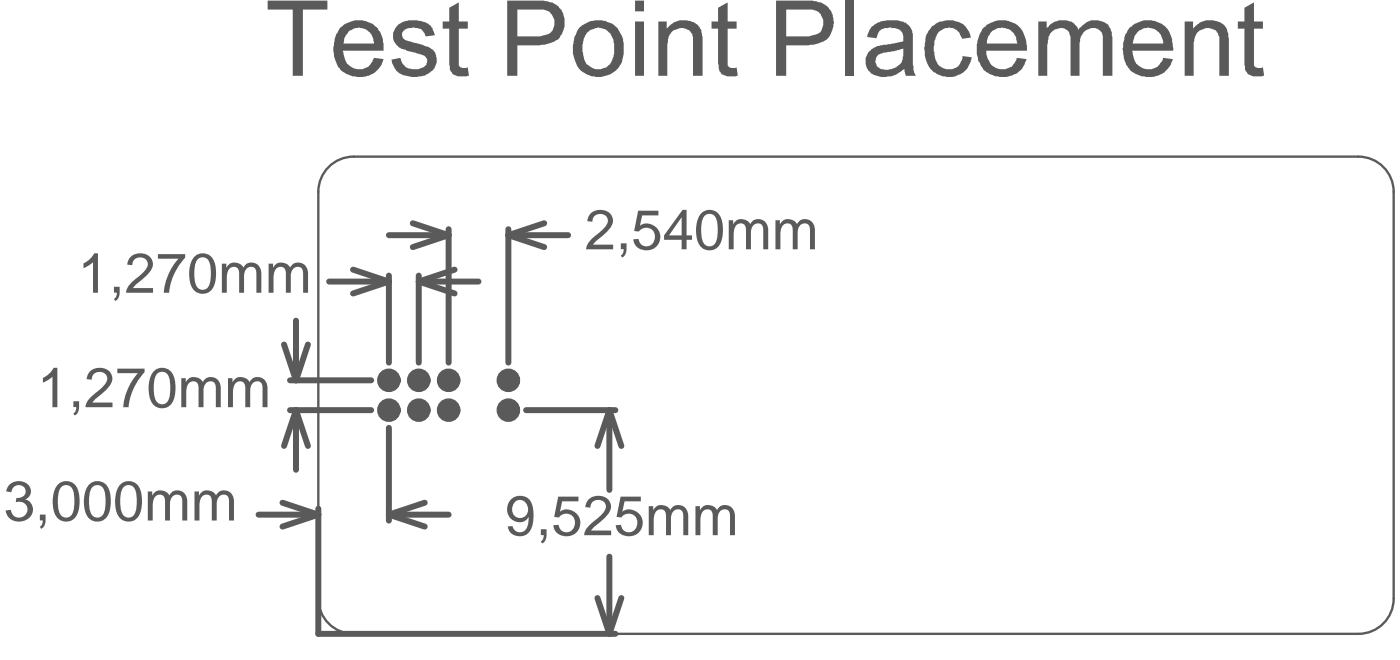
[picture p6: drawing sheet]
<svg xmlns="http://www.w3.org/2000/svg" width="99mm" height="47mm" viewBox="0 0 99 47" stroke-linecap="round" stroke-linejoin="round" font-family="sans-serif">
<defs><g id="words">
<g font-size="4" fill="#5a5a5a">
<text x="41.3" y="17.6">2,540mm</text>
<text x="5.5" y="20.7">1,270mm</text>
<text x="2.6" y="28.7">1,270mm</text>
<text x=".3" y="36.7">3,000mm</text>
<text x="35.6" y="37.8">9,525mm</text>
</g>
</g></defs>
<g fill="none" stroke="#5a5a5a" stroke-width=".42">
<path d="M23.2 19.9h4.2M24.9 19l2.5 .9M27.4 19.4v6.2M27.4 19.9l-2.5 .8M27.4 16.6h4.3M29.1 15.8l2.6 .8M29.5 19.4v6.2M29.5 19.9l2.6 .8M29.5 19.9h4.3M31.7 16.2v9.4M31.7 16.6l-2.6 .8M32.1 19l-2.6 .9"/>
<path d="M35.9 16.2v9.4M35.9 16.6h4.2M35.9 16.6l2.5 .8M38.4 15.8l-2.5 .8M18.2 36.3h4.3M19.9 35.5l2.6 .8M20 24.3l.9 2.5M20.5 28.9h5.7M20.5 26.8h5.7M20.9 28.9l.8 2.6M20.9 22.6v4.2M20.9 28.9v4.2"/>
<path d="M20.9 28.9l-.9 2.6M21.7 24.3l-.8 2.5M22.5 35.9v8.8h20.9M22.5 36.3l-2.6 .9M27.4 30.2v6.5M27.4 36.3l2.6 .9M27.4 36.3h4.3M30 35.5l-2.6 .8M37.1 28.9h6.3M43 28.9v5.7M43 39.3v5.4M43 28.9l-.8 2.6"/>
<path d="M43 28.9l.8 2.6M42.2 42.2l.8 2.5M43.8 42.2l-.8 2.5"/>
</g>
<g fill="#5a5a5a">
<path d="M18.9 0h4.2v.7h-1.7v4.6h-.7v-4.6h-1.8z"/>
<path d="M28 1.9a1.9 1.9 0 0 1 2.5 .1l.2 .5-.6 .1a.96 .96 0 0 0-1.7-.3 .54 .54 0 0 0 .6 .6l.3 .1a2.15 2.15 0 0 1 1.4 .7 1.27 1.27 0 0 1-1.3 1.7 1.6 1.6 0 0 1-1.5-.6l-.3-.6 .6-.1a1.01 1.01 0 0 0 1.5 .7 .49 .49 0 0 0 .4-.5 .49 .49 0 0 0-.5-.5l-.4-.1a2.2 2.2 0 0 1-1.3-.7 1.02 1.02 0 0 1 .1-1.1z"/>
<path d="M31.7 .5l.7-.3v1.3h.6v.5h-.6v2.3a.42 .42 0 0 0 .1 .4 .42 .42 0 0 0 .5 .1l.1 .5-.5 .1a.76 .76 0 0 1-.9-.9v-2.5h-.5v-.5h.5z"/>
<path d="M46.5 1.5h.5v.6a1.44 1.44 0 0 1 2.5 0l.1 .5v2.7h-.7v-2.3a.87 .87 0 0 0-.6-1 .87 .87 0 0 0-1 .5l-.2 .6v2.2h-.6z"/>
<path d="M50.7 .5l.6-.3v1.3h.7v.5h-.7v2.3a.42 .42 0 0 0 .2 .4 .42 .42 0 0 0 .5 .1l.1 .5h-.1a1.3 1.3 0 0 1-1.1-.1l-.2-.2v-.5v-2.5h-.5v-.5h.5z"/>
<path d="M59.6 0h.7v5.3h-.7z"/>
<path d="M65.8 1.9a1.71 1.71 0 0 1 2.6 .3l.1 .5h-.6a.96 .96 0 0 0-1-.7 .96 .96 0 0 0-.9 .8 2.01 2.01 0 0 0 .3 1.9 .97 .97 0 0 0 1 .1 .97 .97 0 0 0 .6-.8h.7a1.68 1.68 0 0 1-1.9 1.4 1.68 1.68 0 0 1-1.5-1.8 2.64 2.64 0 0 1 .6-1.7z"/>
<path d="M73.3 1.5h.5v.6a1.31 1.31 0 0 1 2.2-.1l.1 .1a1.38 1.38 0 0 1 2.1-.3l.2 .5 .1 .3v2.7h-.7v-2.4a.77 .77 0 0 0-.5-.9 .77 .77 0 0 0-1 .5l-.1 .5v2.3h-.7v-2.4a.78 .78 0 0 0-.7-.9 .78 .78 0 0 0-.8 .8l-.1 .4v2.1h-.6z"/>
<path d="M83.6 1.5h.6v.6a1.46 1.46 0 0 1 2.4 0l.1 .6v2.6h-.7v-2.3a.88 .88 0 0 0-.7-1 .88 .88 0 0 0-1 .7l-.1 .3v2.3h-.6z"/>
<path d="M87.8 .5l.7-.3v1.3h.6v.5h-.6v2.3a.42 .42 0 0 0 .1 .4 .42 .42 0 0 0 .5 .1l.1 .5-.5 .1a.76 .76 0 0 1-.9-.9v-2.5h-.5v-.5h.5z"/>
<path d="M24 1.9a1.81 1.81 0 0 1 2.1-.3 1.81 1.81 0 0 1 1 2h-2.9a1.22 1.22 0 0 0 1.1 1.3 1.01 1.01 0 0 0 1.1-.8l.7 .1a1.61 1.61 0 0 1-1.3 1.2 1.82 1.82 0 0 1-2.3-1.9l.2-1.1zM24.6 2.2l-.3 .5-.1 .4h2.2a1.09 1.09 0 0 0-.6-1 1.09 1.09 0 0 0-1.2 .1z"/>
<path d="M35.8 0h2.1a2 2 0 0 1 1.7 .7 1.58 1.58 0 0 1-.7 2.3l-.8 .2h-1.6v2.1h-.7zM36.5 .7v1.9h1.4a1.04 1.04 0 0 0 1.2-.8 .97 .97 0 0 0-1.2-1.1z"/>
<path d="M40.9 1.9a1.83 1.83 0 0 1 2-.4 1.83 1.83 0 0 1 1.1 1.7 1.83 1.83 0 0 1-1.8 2.2 1.83 1.83 0 0 1-1.7-2.3v-.5zM41.4 2.3a2.09 2.09 0 0 0 .1 2.3 1.11 1.11 0 0 0 1.2 .2 1.11 1.11 0 0 0 .6-1.1 1.36 1.36 0 0 0-1.1-1.8l-.5 .2z"/>
<path d="M44.8 0h.6v.8h-.6zM44.8 1.5h.6v3.8h-.6z"/>
<path d="M54.8 0h2a2 2 0 0 1 1.8 .7 1.58 1.58 0 0 1-.8 2.3l-.8 .2h-1.5v2.1h-.7zM55.5 .7v1.9h1.4a1.04 1.04 0 0 0 1.2-.8 .97 .97 0 0 0-1.3-1.1z"/>
<path d="M61.5 1.9a2.23 2.23 0 0 1 2.3-.3 1.1 1.1 0 0 1 .6 1.3v1.1a2.59 2.59 0 0 0 .2 1.3h-.7l-.1-.4a1.96 1.96 0 0 1-2.4 .2 1.1 1.1 0 0 1-.2-1.2 1.1 1.1 0 0 1 1-.7l1.4-.3a.67 .67 0 0 0-.6-.9 .85 .85 0 0 0-1.2 .7l-.6-.1zM61.8 4a.67 .67 0 0 0 .1 .7 .67 .67 0 0 0 .7 .2 1.15 1.15 0 0 0 1.1-1.2v-.3l-.6 .2a1.77 1.77 0 0 0-1.3 .4z"/>
<path d="M69.3 2.1a1.81 1.81 0 0 1 2.1-.5 1.81 1.81 0 0 1 1.1 1.9l-2.9 .1a1.17 1.17 0 0 0 1.3 1.3 .97 .97 0 0 0 .8-.8l.7 .1a1.75 1.75 0 0 1-2.7 .9 1.97 1.97 0 0 1-.7-2.2zM69.9 2.3l-.2 .3-.1 .5h2.2a1.08 1.08 0 0 0-.7-1.1 1.08 1.08 0 0 0-1.2 .3z"/>
<path d="M79.7 1.9a1.81 1.81 0 0 1 2.1-.3 1.81 1.81 0 0 1 .9 2h-2.8a1.22 1.22 0 0 0 1.1 1.3 1.01 1.01 0 0 0 1.1-.8l.6 .1a1.77 1.77 0 0 1-2.7 .9 2.19 2.19 0 0 1-.7-2.4zM80.2 2.3l-.2 .3-.1 .5h2.2a1.06 1.06 0 0 0-.7-1.1 1.06 1.06 0 0 0-1.2 .3z"/>
</g>
<g fill="none" stroke="#5a5a5a" stroke-width=".83">
<circle cx="27.4" cy="28.9" r=".41"/>
<circle cx="27.4" cy="26.8" r=".41"/>
<circle cx="29.5" cy="28.9" r=".41"/>
<circle cx="29.5" cy="26.8" r=".41"/>
<circle cx="31.7" cy="28.9" r=".41"/>
<circle cx="31.7" cy="26.8" r=".41"/>
<circle cx="35.9" cy="28.9" r=".41"/>
<circle cx="35.9" cy="26.8" r=".41"/>
</g>
<path d="M23 12a2.49 2.49 0 0 1 1.9-.9h70.9a2.49 2.49 0 0 1 2.5 2.4v28.7a2.49 2.49 0 0 1-2.5 2.5h-70.9a2.49 2.49 0 0 1-2.4-2.5v-28.7v-.5l.2-.6z" fill="none" stroke="#5a5a5a" stroke-width=".17"/>
<use href="#words"/>
</svg>
